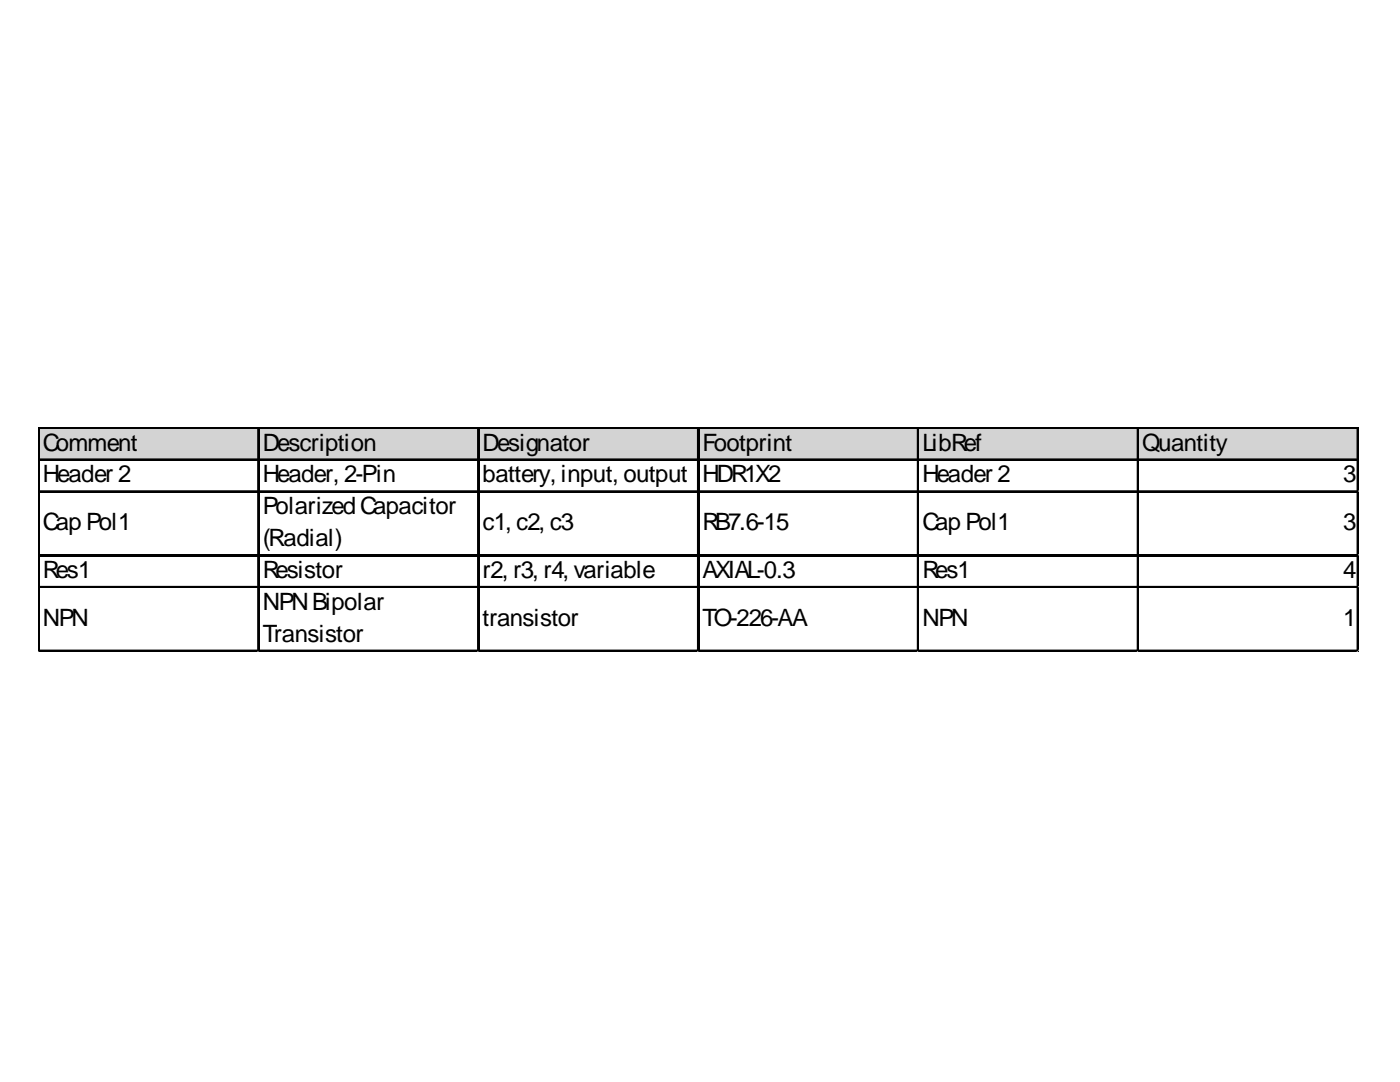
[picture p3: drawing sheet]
<svg xmlns="http://www.w3.org/2000/svg" width="279mm" height="216mm" viewBox="0 0 279 216" stroke-linecap="round" stroke-linejoin="round" font-family="sans-serif">
<defs><g id="words">
<g font-size="4.8">
<text x="8.6" y="89.9">Comment</text>
<text x="52.4" y="89.9">Description</text>
<text x="96.3" y="89.9">Designator</text>
<text x="140.2" y="89.9">Footprint</text>
<text x="184.1" y="89.9">LibRef</text>
<text x="228" y="89.9">Quantity</text>
<text x="8.6" y="96.3">Header 2</text>
<text x="52.4" y="96.3">Header, 2-Pin</text>
<text x="96.3" y="96.3">battery, input, output</text>
<text x="140.2" y="96.3">HDR1X2</text>
<text x="184.1" y="96.3">Header 2</text>
<text x="268" y="96.3">3</text>
<text x="8.6" y="105.8">Cap Pol1</text>
<text x="52.4" y="102.6">Polarized Capacitor</text>
<text x="96.3" y="105.8">c1, c2, c3</text>
<text x="140.2" y="105.8">RB7.6-15</text>
<text x="184.1" y="105.8">Cap Pol1</text>
<text x="268" y="105.8">3</text>
<text x="52.4" y="109">(Radial)</text>
<text x="8.6" y="115.3">Res1</text>
<text x="52.4" y="115.3">Resistor</text>
<text x="96.3" y="115.3">r2, r3, r4, variable</text>
<text x="140.2" y="115.3">AXIAL-0.3</text>
<text x="184.1" y="115.3">Res1</text>
<text x="268" y="115.3">4</text>
<text x="8.6" y="124.9">NPN</text>
<text x="52.4" y="121.7">NPNBipolar</text>
<text x="96.3" y="124.9">transistor</text>
<text x="140.2" y="124.9">TO-226-AA</text>
<text x="184.1" y="124.9">NPN</text>
<text x="268" y="124.9">1</text>
<text x="52.4" y="128.1">Transistor</text>
</g>
</g></defs>
<path d="M7.9 85.5h263.4v6.4h-263.4z" fill="#d3d3d3"/>
<g fill="none" stroke="#000" stroke-width=".32">
<path d="M7.6 85.3v44.8M7.8 85.3v44.8M7.9 85.3h263.3M7.9 85.4h263.3M7.9 91.6h263.3M7.9 91.8h263.3M7.9 98h263.3M7.9 98.1h263.3M51.5 85.6v44.5M51.6 85.6v44.5M95.4 85.6v44.5M95.5 85.6v44.5"/>
<path d="M139.2 85.6v44.5M139.4 85.6v44.5M183.1 85.6v44.5M183.3 85.6v44.5M227 85.6v44.5M227.2 85.6v44.5M270.9 85.6v44.5M271 85.6v44.5M7.9 110.7h263.3M7.9 110.9h263.3M7.9 117.1h263.3M7.9 117.2h263.3"/>
<path d="M7.9 129.8h263.3M7.9 129.9h263.3"/>
</g>
<path d="M7.6 130.1h.1" fill="none" stroke="#d4d4d4" stroke-width=".32"/>
<path d="M7.6 130.1h.3z" fill="#d4d4d4"/>
<path d="M51.5 130.1h.1" fill="none" stroke="#d4d4d4" stroke-width=".32"/>
<path d="M51.5 130.1h.3z" fill="#d4d4d4"/>
<path d="M95.4 130.1h.1" fill="none" stroke="#d4d4d4" stroke-width=".32"/>
<path d="M95.4 130.1h.3z" fill="#d4d4d4"/>
<path d="M139.2 130.1h.1" fill="none" stroke="#d4d4d4" stroke-width=".32"/>
<path d="M139.2 130.1h.4z" fill="#d4d4d4"/>
<path d="M183.1 130.1h.1" fill="none" stroke="#d4d4d4" stroke-width=".32"/>
<path d="M183.1 130.1h.3z" fill="#d4d4d4"/>
<path d="M227 130.1h.1" fill="none" stroke="#d4d4d4" stroke-width=".32"/>
<path d="M227 130.1h.3z" fill="#d4d4d4"/>
<path d="M270.9 130.1h.1" fill="none" stroke="#d4d4d4" stroke-width=".32"/>
<path d="M270.9 130.1h.3z" fill="#d4d4d4"/>
<path d="M271.2 98h.1" fill="none" stroke="#d4d4d4" stroke-width=".32"/>
<path d="M271.2 98l.1 .3z" fill="#d4d4d4"/>
<path d="M271.2 110.7h.1" fill="none" stroke="#d4d4d4" stroke-width=".32"/>
<path d="M271.2 110.7l.1 .3z" fill="#d4d4d4"/>
<path d="M271.2 117.1h.1" fill="none" stroke="#d4d4d4" stroke-width=".32"/>
<path d="M271.2 117.1l.1 .3z" fill="#d4d4d4"/>
<path d="M271.2 129.8h.1" fill="none" stroke="#d4d4d4" stroke-width=".32"/>
<path d="M271.2 129.8l.1 .3z" fill="#d4d4d4"/>
<use href="#words"/>
</svg>
